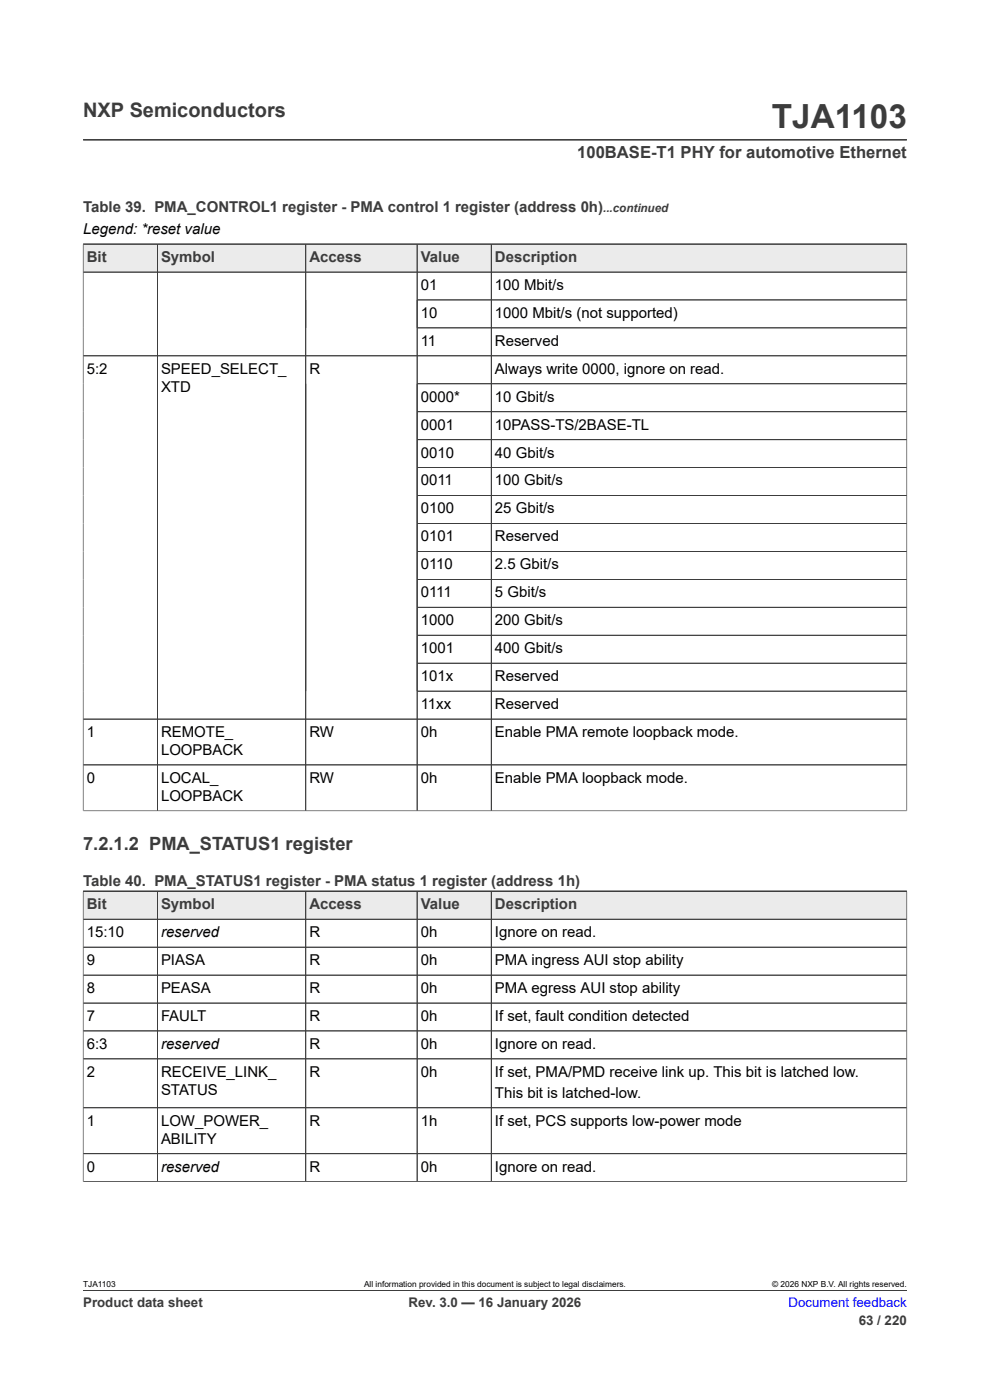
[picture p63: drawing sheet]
<svg xmlns="http://www.w3.org/2000/svg" width="210mm" height="297mm" viewBox="0 0 210 297" stroke-linecap="round" stroke-linejoin="round" font-family="sans-serif">
<defs><g id="words">
<text font-size="7.1" fill="#3c3c3c" x="163.7" y="27.2">TJA1103</text>
<text font-size="4.2" fill="#3c3c3c" x="17.6" y="24.8">NXP Semiconductors</text>
<text font-size="3.9" fill="#3c3c3c" x="17.6" y="180.3">7.2.1.2 PMA_STATUS1 register</text>
<text font-size="3.5" fill="#3c3c3c" x="122.4" y="33.5">100BASE-T1 PHY for automotive Ethernet</text>
<g font-size="3.2" fill="#3c3c3c">
<text x="17.6" y="45.1">Table 39. PMA_CONTROL1 register - PMA control 1 register (address 0h)</text>
<text x="18.4" y="55.6">Bit</text>
<text x="34.2" y="55.6">Symbol</text>
<text x="65.6" y="55.6">Access</text>
<text x="89.2" y="55.6">Value</text>
<text x="105" y="55.6">Description</text>
<text x="17.6" y="187.9">Table 40. PMA_STATUS1 register - PMA status 1 register (address 1h)</text>
<text x="18.4" y="192.9">Bit</text>
<text x="34.2" y="192.9">Symbol</text>
<text x="65.6" y="192.9">Access</text>
<text x="89.2" y="192.9">Value</text>
<text x="105" y="192.9">Description</text>
</g>
<g font-size="3.2">
<text x="17.6" y="49.6">Legend: *reset value</text>
<text x="89.2" y="61.5">01</text>
<text x="105" y="61.5">100 Mbit/s</text>
<text x="89.2" y="67.4">10</text>
<text x="105" y="67.4">1000 Mbit/s (not supported)</text>
<text x="89.2" y="73.4">11</text>
<text x="105" y="73.4">Reserved</text>
<text x="18.4" y="79.3">5:2</text>
<text x="34.2" y="79.3">SPEED_SELECT_</text>
<text x="34.2" y="83.1">XTD</text>
<text x="65.6" y="79.3">R</text>
<text x="105" y="79.3">Always write 0000, ignore on read.</text>
<text x="89.2" y="85.2">0000*</text>
<text x="105" y="85.2">10 Gbit/s</text>
<text x="89.2" y="91.1">0001</text>
<text x="105" y="91.1">10PASS-TS/2BASE-TL</text>
<text x="89.2" y="97.1">0010</text>
<text x="105" y="97.1">40 Gbit/s</text>
<text x="89.2" y="103">0011</text>
<text x="105" y="103">100 Gbit/s</text>
<text x="89.2" y="108.9">0100</text>
<text x="105" y="108.9">25 Gbit/s</text>
<text x="89.2" y="114.8">0101</text>
<text x="105" y="114.8">Reserved</text>
<text x="89.2" y="120.8">0110</text>
<text x="105" y="120.8">2.5 Gbit/s</text>
<text x="89.2" y="126.7">0111</text>
<text x="105" y="126.7">5 Gbit/s</text>
<text x="89.2" y="132.6">1000</text>
<text x="105" y="132.6">200 Gbit/s</text>
<text x="89.2" y="138.5">1001</text>
<text x="105" y="138.5">400 Gbit/s</text>
<text x="89.2" y="144.5">101x</text>
<text x="105" y="144.5">Reserved</text>
<text x="89.2" y="150.4">11xx</text>
<text x="105" y="150.4">Reserved</text>
<text x="18.4" y="156.3">1</text>
<text x="34.2" y="156.3">REMOTE_</text>
<text x="34.2" y="160.1">LOOPBACK</text>
<text x="65.6" y="156.3">RW</text>
<text x="89.2" y="156.3">0h</text>
<text x="105" y="156.3">Enable PMA remote loopback mode.</text>
<text x="18.4" y="166.1">0</text>
<text x="34.2" y="166.1">LOCAL_</text>
<text x="65.6" y="166.1">RW</text>
<text x="89.2" y="166.1">0h</text>
<text x="105" y="166.1">Enable PMA loopback mode.</text>
<text x="34.2" y="169.9">LOOPBACK</text>
<text x="18.4" y="198.8">15:10</text>
<text x="34.2" y="198.8">reserved</text>
<text x="65.6" y="198.8">R</text>
<text x="89.2" y="198.8">0h</text>
<text x="105" y="198.8">Ignore on read.</text>
<text x="18.4" y="204.7">9</text>
<text x="34.2" y="204.7">PIASA</text>
<text x="65.6" y="204.7">R</text>
<text x="89.2" y="204.7">0h</text>
<text x="105" y="204.7">PMA ingress AUI stop ability</text>
<text x="18.4" y="210.6">8</text>
<text x="34.2" y="210.6">PEASA</text>
<text x="65.6" y="210.6">R</text>
<text x="89.2" y="210.6">0h</text>
<text x="105" y="210.6">PMA egress AUI stop ability</text>
<text x="18.4" y="216.6">7</text>
<text x="34.2" y="216.6">FAULT</text>
<text x="65.6" y="216.6">R</text>
<text x="89.2" y="216.6">0h</text>
<text x="105" y="216.6">If set, fault condition detected</text>
<text x="18.4" y="222.5">6:3</text>
<text x="34.2" y="222.5">reserved</text>
<text x="65.6" y="222.5">R</text>
<text x="89.2" y="222.5">0h</text>
<text x="105" y="222.5">Ignore on read.</text>
<text x="18.4" y="228.4">2</text>
<text x="34.2" y="228.4">RECEIVE_LINK_</text>
<text x="34.2" y="232.2">STATUS</text>
<text x="65.6" y="228.4">R</text>
<text x="89.2" y="228.4">0h</text>
<text x="105" y="228.4">If set, PMA/PMD receive link up. This bit is latched low.</text>
<text x="105" y="232.9">This bit is latched-low.</text>
<text x="18.4" y="238.8">1</text>
<text x="34.2" y="238.8">LOW_POWER_</text>
<text x="65.6" y="238.8">R</text>
<text x="89.2" y="238.8">1h</text>
<text x="105" y="238.8">If set, PCS supports low-power mode</text>
<text x="34.2" y="242.6">ABILITY</text>
<text x="18.4" y="248.5">0</text>
<text x="34.2" y="248.5">reserved</text>
<text x="65.6" y="248.5">R</text>
<text x="89.2" y="248.5">0h</text>
<text x="105" y="248.5">Ignore on read.</text>
</g>
<g font-size="2.8" fill="#3c3c3c">
<text x="17.6" y="277.3">Product data sheet</text>
<text x="86.7" y="277.3">Rev. 3.0 — 16 January 2026</text>
<text x="182.2" y="281">63 / 220</text>
</g>
<text font-size="2.8" fill="#00f" x="167.3" y="277.3">Document feedback</text>
<text font-size="2.5" fill="#3c3c3c" x="127.9" y="45.1">...continued</text>
<g font-size="1.8">
<text x="17.6" y="273.1">TJA1103</text>
<text x="77.2" y="273.1">All information provided in this document is subject to legal disclaimers.</text>
<text x="163.8" y="273.1">© 2026 NXP B.V. All rights reserved.</text>
</g>
</g></defs>
<path d="M17.6 29.7h174.8M17.6 51.8h174.8" fill="none" stroke="#3c3c3c" stroke-width=".21"/>
<path d="M17.7 51.9h15.6v5.7h-15.6z" fill="#ebebeb"/>
<path d="M17.6 51.8h15.8v5.9h-15.8z" fill="none" stroke="#3c3c3c" stroke-width=".21"/>
<path d="M33.5 51.9h31.3v5.7h-31.3z" fill="#ebebeb"/>
<path d="M33.4 51.8h31.5v5.9h-31.5z" fill="none" stroke="#3c3c3c" stroke-width=".21"/>
<path d="M64.9 51.9h23.5v5.7h-23.5z" fill="#ebebeb"/>
<path d="M64.9 51.8h23.6v5.9h-23.6z" fill="none" stroke="#3c3c3c" stroke-width=".21"/>
<path d="M88.5 51.9h15.6v5.7h-15.6z" fill="#ebebeb"/>
<path d="M88.5 51.8h15.7v5.9h-15.7z" fill="none" stroke="#3c3c3c" stroke-width=".21"/>
<path d="M104.3 51.9h88v5.7h-88z" fill="#ebebeb"/>
<g fill="none" stroke="#3c3c3c" stroke-width=".21">
<path d="M17.6 51.9v120.2M17.6 51.8h174.8v120.3M33.4 51.9v120.1M64.9 51.9v120.1M88.5 51.9v120.1M104.2 51.8v120.2M192.4 57.7h-174.8M17.6 75.5h174.8M88.5 63.6h103.9M88.5 69.6h103.9M88.5 81.4h103.9M88.5 87.3h103.9"/>
<path d="M88.5 93.3h103.9M88.5 99.2h103.9M88.5 105.1h103.9M88.5 111.1h103.9M88.5 117h103.9M88.5 122.9h103.9M88.5 128.8h103.9M88.5 134.8h103.9M88.5 140.7h103.9M88.5 146.6h103.9M192.4 152.5h-174.8M17.6 172h174.8"/>
<path d="M17.6 162.3h174.8M17.6 189.1h174.8"/>
</g>
<path d="M17.7 189.1h15.6v5.8h-15.6z" fill="#ebebeb"/>
<path d="M17.6 189.1h15.8v5.9h-15.8z" fill="none" stroke="#3c3c3c" stroke-width=".21"/>
<path d="M33.5 189.1h31.3v5.8h-31.3z" fill="#ebebeb"/>
<path d="M33.4 189.1h31.5v5.9h-31.5z" fill="none" stroke="#3c3c3c" stroke-width=".21"/>
<path d="M64.9 189.1h23.5v5.8h-23.5z" fill="#ebebeb"/>
<path d="M64.9 189.1h23.6v5.9h-23.6z" fill="none" stroke="#3c3c3c" stroke-width=".21"/>
<path d="M88.5 189.1h15.6v5.8h-15.6z" fill="#ebebeb"/>
<path d="M88.5 189.1h15.7v5.9h-15.7z" fill="none" stroke="#3c3c3c" stroke-width=".21"/>
<path d="M104.3 189.1h88v5.8h-88z" fill="#ebebeb"/>
<g fill="none" stroke="#3c3c3c" stroke-width=".21">
<path d="M17.6 195h174.8M17.6 189.1v61.6M17.6 189.1h174.8M17.7 189.1h174.7v61.6M33.4 189.1v61.6M64.9 189.1v61.6M88.5 189.1v61.6M104.2 189.1v61.6M17.6 200.9h174.8M17.6 212.8h174.8M192.4 206.9h-174.8M192.4 218.7h-174.8"/>
<path d="M17.6 224.6h174.8M192.4 235h-174.8M17.6 250.7h174.8M17.6 244.7h174.8M17.6 273.8h174.8"/>
</g>
<use href="#words"/>
</svg>
